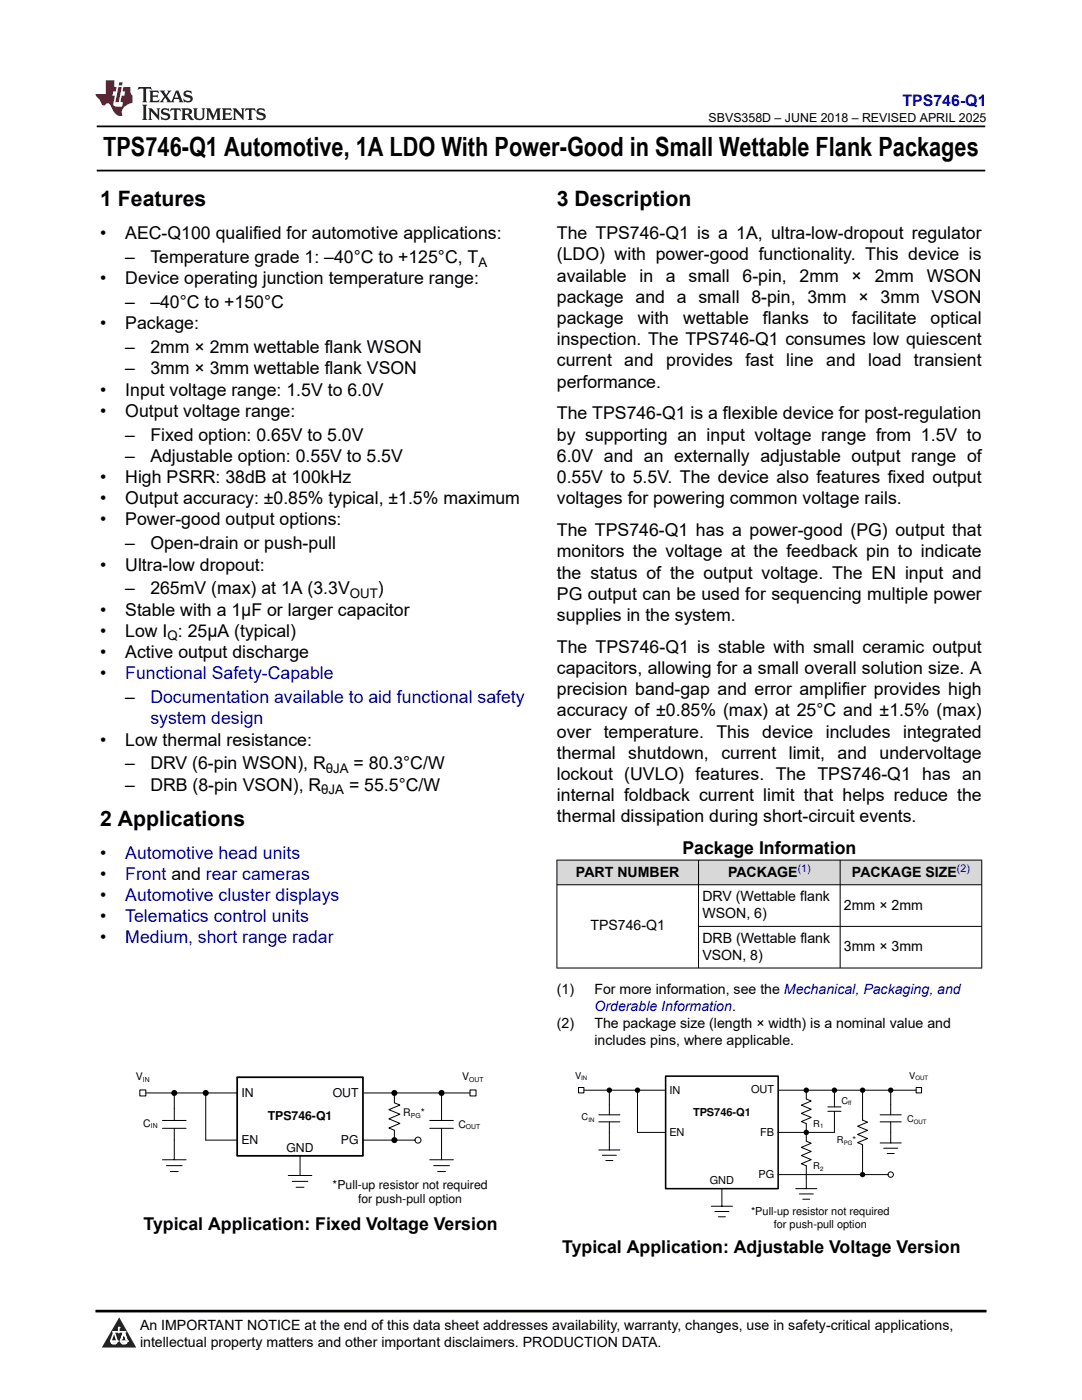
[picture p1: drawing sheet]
<svg xmlns="http://www.w3.org/2000/svg" width="216mm" height="279mm" viewBox="0 0 216 279" stroke-linecap="round" stroke-linejoin="round" font-family="sans-serif">
<defs><g id="words">
<text font-size="5.3" x="20.6" y="31.2">TPS746-Q1 Automotive, 1A LDO With Power-Good in Small Wettable Flank Packages</text>
<g font-size="4.2">
<text x="20" y="41.2">1 Features</text>
<text x="111.1" y="41.2">3 Description</text>
<text x="20" y="164.8">2 Applications</text>
</g>
<g font-size="3.5">
<text x="20" y="47.7">•</text>
<text x="25" y="47.7">AEC-Q100 qualified for automotive applications:</text>
<text x="111.1" y="47.7">The TPS746-Q1 is a 1A, ultra-low-dropout regulator</text>
<text x="25" y="52.5">–</text>
<text x="30" y="52.5">Temperature grade 1: –40°C to +125°C, T</text>
<text x="111.1" y="52">(LDO) with power-good functionality. This device is</text>
<text x="20" y="56.7">•</text>
<text x="25" y="56.7">Device operating junction temperature range:</text>
<text x="111.1" y="56.2">available</text>
<text x="127.6" y="56.2">in</text>
<text x="132.9" y="56.2">a</text>
<text x="137.4" y="56.2">small</text>
<text x="148.2" y="56.2">6-pin,</text>
<text x="159.5" y="56.2">2mm</text>
<text x="169.9" y="56.2">×</text>
<text x="174.5" y="56.2">2mm</text>
<text x="184.9" y="56.2">WSON</text>
<text x="20" y="65.7">•</text>
<text x="25" y="61.5">–</text>
<text x="25" y="65.7">Package:</text>
<text x="30" y="61.5">–40°C to +150°C</text>
<text x="111.1" y="64.7">package</text>
<text x="111.1" y="60.4">package and a small 8-pin, 3mm × 3mm VSON</text>
<text x="127.2" y="64.7">with</text>
<text x="136.3" y="64.7">wettable</text>
<text x="152.2" y="64.7">flanks</text>
<text x="164.2" y="64.7">to</text>
<text x="170" y="64.7">facilitate</text>
<text x="185.7" y="64.7">optical</text>
<text x="25" y="70.5">–</text>
<text x="30" y="70.5">2mm × 2mm wettable flank WSON</text>
<text x="111.1" y="68.9">inspection. The TPS746-Q1 consumes low quiescent</text>
<text x="25" y="74.7">–</text>
<text x="30" y="74.7">3mm × 3mm wettable flank VSON</text>
<text x="111.1" y="77.4">performance.</text>
<text x="111.1" y="73.1">current</text>
<text x="124.6" y="73.1">and</text>
<text x="132.9" y="73.1">provides</text>
<text x="148.7" y="73.1">fast</text>
<text x="156.9" y="73.1">line</text>
<text x="164.9" y="73.1">and</text>
<text x="173.2" y="73.1">load</text>
<text x="182.4" y="73.1">transient</text>
<text x="20" y="78.9">•</text>
<text x="20" y="83.2">•</text>
<text x="25" y="78.9">Input voltage range: 1.5V to 6.0V</text>
<text x="25" y="83.2">Output voltage range:</text>
<text x="111.1" y="83.7">The TPS746-Q1 is a flexible device for post-regulation</text>
<text x="25" y="87.9">–</text>
<text x="30" y="87.9">Fixed option: 0.65V to 5.0V</text>
<text x="111.1" y="87.9">by supporting an input voltage range from 1.5V to</text>
<text x="25" y="92.2">–</text>
<text x="30" y="92.2">Adjustable option: 0.55V to 5.5V</text>
<text x="111.1" y="92.2">6.0V and an externally adjustable output range of</text>
<text x="20" y="96.4">•</text>
<text x="20" y="100.6">•</text>
<text x="25" y="96.4">High PSRR: 38dB at 100kHz</text>
<text x="25" y="100.6">Output accuracy: ±0.85% typical, ±1.5% maximum</text>
<text x="111.1" y="96.4">0.55V to 5.5V. The device also features fixed output</text>
<text x="111.1" y="100.6">voltages for powering common voltage rails.</text>
<text x="20" y="104.9">•</text>
<text x="25" y="104.9">Power-good output options:</text>
<text x="111.1" y="107">The TPS746-Q1 has a power-good (PG) output that</text>
<text x="20" y="113.9">•</text>
<text x="25" y="109.6">–</text>
<text x="25" y="113.9">Ultra-low dropout:</text>
<text x="30" y="109.6">Open-drain or push-pull</text>
<text x="111.1" y="111.2">monitors the voltage at the feedback pin to indicate</text>
<text x="25" y="118.6">–</text>
<text x="30" y="118.6">265mV (max) at 1A (3.3V</text>
<text x="75.4" y="118.6">)</text>
<text x="111.1" y="115.5">the status of the output voltage. The EN input and</text>
<text x="111.1" y="119.7">PG output can be used for sequencing multiple power</text>
<text x="20" y="122.9">•</text>
<text x="25" y="122.9">Stable with a 1µF or larger capacitor</text>
<text x="111.1" y="123.9">supplies in the system.</text>
<text x="20" y="131.3">•</text>
<text x="20" y="127.1">•</text>
<text x="25" y="127.1">Low I : 25μA (typical)</text>
<text x="25" y="131.3">Active output discharge</text>
<text x="111.1" y="130.3">The TPS746-Q1 is stable with small ceramic output</text>
<text x="20" y="135.6">•</text>
<text x="111.1" y="134.5">capacitors, allowing for a small overall solution size. A</text>
<text x="25" y="140.3">–</text>
<text x="111.1" y="143">accuracy of ±0.85% (max) at 25°C and ±1.5% (max)</text>
<text x="111.1" y="138.7">precision band-gap and error amplifier provides high</text>
<text x="20" y="148.8">•</text>
<text x="25" y="148.8">Low thermal resistance:</text>
<text x="111.1" y="147.2">over temperature.</text>
<text x="143" y="147.2">This</text>
<text x="152.1" y="147.2">device</text>
<text x="164.8" y="147.2">includes</text>
<text x="180.2" y="147.2">integrated</text>
<text x="25" y="153.6">–</text>
<text x="30" y="153.6">DRV (6-pin WSON), R</text>
<text x="70.6" y="153.6">= 80.3°C/W</text>
<text x="111.1" y="155.7">lockout (UVLO) features. The TPS746-Q1 has an</text>
<text x="111.1" y="151.4">thermal</text>
<text x="125.4" y="151.4">shutdown,</text>
<text x="143.9" y="151.4">current</text>
<text x="157.4" y="151.4">limit,</text>
<text x="167.1" y="151.4">and</text>
<text x="175.5" y="151.4">undervoltage</text>
<text x="25" y="157.8">–</text>
<text x="30" y="157.8">DRB (8-pin VSON), R</text>
<text x="69.6" y="157.8">= 55.5°C/W</text>
<text x="111.1" y="159.9">internal foldback current limit that helps reduce the</text>
<text x="111.1" y="164.1">thermal dissipation during short-circuit events.</text>
<text x="20" y="171.3">•</text>
<text x="136.2" y="170.5">Package Information</text>
<text x="20" y="175.6">•</text>
<text x="20" y="179.8">•</text>
<text x="20" y="184">•</text>
<text x="20" y="188.3">•</text>
<text x="28.7" y="245.4">Typical Application: Fixed Voltage Version</text>
<text x="112.2" y="250.1">Typical Application: Adjustable Voltage Version</text>
</g>
<g font-size="3.5" fill="#00f">
<text x="25" y="135.6">Functional Safety-Capable</text>
<text x="30" y="140.3">Documentation available to aid functional safety</text>
<text x="30" y="144.6">system design</text>
<text x="25" y="171.3">Automotive head units</text>
<text x="25" y="175.6">Front and rear cameras</text>
<text x="25" y="179.8">Automotive cluster displays</text>
<text x="25" y="184">Telematics control units</text>
<text x="25" y="188.3">Medium, short range radar</text>
</g>
<text font-size="3.2" fill="#00f" x="180.1" y="21.1">TPS746-Q1</text>
<g font-size="2.8">
<text x="114.9" y="174.9">PART NUMBER</text>
<text x="140.2" y="179.8">DRV (Wettable flank</text>
<text x="145.3" y="174.9">PACKAGE</text>
<text x="170" y="174.9">PACKAGE SIZE</text>
<text x="117.8" y="185.7">TPS746-Q1</text>
<text x="140.2" y="183.2">WSON, 6)</text>
<text x="168.4" y="181.5">2mm × 2mm</text>
<text x="140.2" y="188.2">DRB (Wettable flank</text>
<text x="140.2" y="191.5">VSON, 8)</text>
<text x="168.4" y="189.8">3mm × 3mm</text>
<text x="111.1" y="198.3">(1)</text>
<text x="118.6" y="198.3">For more information, see the Mechanical, Packaging, and</text>
<text x="111.1" y="205.1">(2)</text>
<text x="118.6" y="205.1">The package size (length × width) is a nominal value and</text>
<text x="118.6" y="208.5">includes pins, where applicable.</text>
<text x="27.9" y="265.5">An IMPORTANT NOTICE at the end of this data sheet addresses availability, warranty, changes, use in safety-critical applications,</text>
<text x="27.9" y="268.9">intellectual property matters and other important disclaimers. PRODUCTION DATA.</text>
</g>
<text font-size="2.8" fill="#00f" x="118.6" y="201.7">Orderable Information.</text>
<g font-size="2.6">
<text x="95.5" y="53.2">A</text>
<text x="69.8" y="119.3">OUT</text>
<text x="33.4" y="127.8">Q</text>
<text x="65" y="154.3">θJA</text>
<text x="64.1" y="158.5">θJA</text>
</g>
<text font-size="2.5" x="141.4" y="24.3">SBVS358D – JUNE 2018 – REVISED APRIL 2025</text>
<g font-size="2.4">
<text x="48.2" y="218.9">IN</text>
<text x="66.4" y="218.9">OUT</text>
<text x="53.4" y="223.6">TPS746-Q1</text>
<text x="48.2" y="228.3">EN</text>
<text x="57.1" y="229.9">GND</text>
<text x="68" y="228.3">PG</text>
<text x="66.4" y="237.2">*Pull-up resistor not required</text>
<text x="71.5" y="240.2">for push-pull option</text>
</g>
<g font-size="2.2">
<text x="133.6" y="218.3">IN</text>
<text x="149.9" y="218.2">OUT</text>
<text x="133.6" y="226.7">EN</text>
<text x="138.3" y="222.7">TPS746-Q1</text>
<text x="151.7" y="226.7">FB</text>
<text x="141.6" y="236.3">GND</text>
<text x="151.3" y="235.1">PG</text>
<text x="149.9" y="242.4">*Pull-up resistor not required</text>
<text x="154.4" y="245">for push-pull option</text>
</g>
<g font-size="2.1" fill="#00f">
<text x="159.2" y="174">(1)</text>
<text x="191" y="174">(2)</text>
</g>
<g font-size="2.1">
<text x="27.1" y="215.6">V</text>
<text x="92.2" y="215.6">V</text>
<text x="28.6" y="224.9">C</text>
<text x="80.5" y="222.8">R</text>
<text x="83.9" y="222.8">*</text>
<text x="91.5" y="225.1">C</text>
</g>
<g font-size="1.9">
<text x="114.7" y="215.3">V</text>
<text x="181.4" y="215.3">V</text>
<text x="167.9" y="220.2">C</text>
<text x="116.1" y="223.6">C</text>
<text x="162.3" y="224.9">R</text>
<text x="181" y="224">C</text>
<text x="162.3" y="233.4">R</text>
<text x="167" y="228.2">R</text>
<text x="170.1" y="228.2">*</text>
</g>
<g font-size="1.4">
<text x="28.5" y="215.9">IN</text>
<text x="93.6" y="215.9">OUT</text>
<text x="30.1" y="225.2">IN</text>
<text x="82" y="223.1">PG</text>
<text x="93" y="225.4">OUT</text>
</g>
<g font-size="1.2">
<text x="116" y="215.6">IN</text>
<text x="182.7" y="215.6">OUT</text>
<text x="169.3" y="220.5">ff</text>
<text x="117.4" y="223.9">IN</text>
<text x="163.6" y="225.2">1</text>
<text x="182.3" y="224.2">OUT</text>
<text x="163.6" y="233.6">2</text>
<text x="168.3" y="228.4">PG</text>
</g>
</g></defs>
<path d="M19.3 25.2h177.3M19.3 34h177.3" fill="none" stroke="#000" stroke-width=".35"/>
<g fill="#d8d8d8">
<path d="M111.1 171.7h84.8v4.9h-84.8z" fill-rule="evenodd"/>
<path d="M111.2 171.7h28.1v4.8h-28.1z" fill-rule="evenodd"/>
<path d="M139.4 171.7h28.2v4.8h-28.2z" fill-rule="evenodd"/>
<path d="M167.7 171.7h28.1v4.8h-28.1z" fill-rule="evenodd"/>
</g>
<g fill="none" stroke="#000" stroke-width=".2">
<path d="M111.1 171.7h84.9M111.1 176.6h84.9M111.1 171.6v21.7M139.4 171.6v21.7M167.6 171.6v21.7M195.9 171.6v21.7M139.4 184.9h56.6M196 193.2h-84.9M27.9 217.5h1.2v1.2h-1.2zM29.1 218.1h18.2M34.8 218.1v5.5M41.1 218.1v9.4h6.2"/>
<path d="M72.6 218.1h21.2M78.7 218.1v2l1.1 .4-2.2 1 2.2 .9-2.2 .9 2.2 .9-2.2 .9 1.1 .5v1.9M88.1 218.1v5.5M93.8 217.5h1.2v1.2h-1.2zM115.4 217h1.1v1.1h-1.1zM116.5 217.6h16.3M121.6 217.6v4.9M127.2 217.6v8.4h5.6M155.5 217.6h27.3M160.9 217.6v1.7l1 .4-2 .9 2 .8-2 .8 2 .8-2 .8 1 .4v3.5l1 .5-2 .8 2 .8-2 .8 2 .8-2 .9 1 .4v4.5M166.5 217.6v3.3M172.1 217.6v5.9l1 .4-2 .9 2 .8-2 .8 2 .8-2 .8 1 .5v5.9"/>
<path d="M177.7 217.6v4.9M182.8 217h1.1v1.1h-1.1zM32.4 225.2h4.7M32.4 223.6h4.7M32.4 231.5h4.7M33.2 232.6h3.1M34 233.8h1.6M34.8 225.2v6.3M57.5 234.6h4.7M58.3 235.8h3.1M59.1 236.9h1.6M59.9 230.7v3.9"/>
<path d="M72.4 227.5h10.4M85.8 225.2h4.7M85.8 223.6h4.7M85.8 231.5h4.7M86.5 232.6h3.2M87.3 233.8h1.6M88.1 225.2v6.3M119.5 223.9h4.2M119.5 222.5h4.2M119.5 229.5h4.2M120.2 230.6h2.8M120.9 231.6h1.4"/>
<path d="M121.6 223.9v5.6M144 237.2v3.5M155.3 234.4h21.9M158.8 237.2h4.2M159.5 238.3h2.8M160.2 239.3h1.4M165.2 221.8h2.6M165.2 220.9h2.6M166.5 221.8v4.2h-11.2M175.6 223.9h4.2M175.6 222.5h4.2M175.6 228.1h4.2"/>
<path d="M176.3 229.2h2.8M177 230.2h1.4M177.7 223.9v4.2M141.9 240.7h4.2M142.6 241.8h2.8M143.3 242.8h1.4"/>
<circle cx="83.4" cy="227.5" r=".6"/>
<circle cx="177.7" cy="234.4" r=".54"/>
</g>
<path d="M47.3 215h25.1v15.7h-25.1z" fill="none" stroke="#000" stroke-width=".35"/>
<g fill="#000">
<circle cx="34.8" cy="218.1" r=".6"/>
<circle cx="41.1" cy="218.1" r=".6"/>
<circle cx="78.7" cy="218.1" r=".6"/>
<circle cx="88.1" cy="218.1" r=".6"/>
<circle cx="121.6" cy="217.6" r=".54"/>
<circle cx="127.2" cy="217.6" r=".54"/>
<circle cx="160.9" cy="217.6" r=".54"/>
<circle cx="166.5" cy="217.6" r=".54"/>
<circle cx="172.1" cy="217.6" r=".54"/>
<circle cx="177.7" cy="217.6" r=".54"/>
<circle cx="78.7" cy="227.5" r=".6"/>
<circle cx="160.9" cy="226" r=".54"/>
<circle cx="172.1" cy="234.4" r=".54"/>
</g>
<path d="M132.8 214.8h22.5v22.4h-22.5z" fill="none" stroke="#000" stroke-width=".31"/>
<path d="M0 0h215.9v23.8h-215.9z" fill-rule="evenodd" fill="#fff"/>
<path d="M27.7 17.4l-.2 .6 .5-.3h.6v.2v2.1l-.2 .4h1l-.2-.4v-2.1v-.2h.5l.5 .3-.1-.6zM29.8 18.1l.2 .4v1.5l-.2 .4h1.9l.1-.6a1.08 1.08 0 0 1-1.3 .2v-.7h.6l.4 .2v-.6l-.4 .2h-.6v-.6l.2-.1a1 1 0 0 1 1 .2l-.1-.5zM31.8 18.1l1 1.1-1 1.2h.9l-.2-.2 .4-.7 .5 .7-.2 .2h1.6l-.2-.2 .1-.4h1l.1 .4-.1 .2h.9l-.2-.3-.8-2h-.5l-1 2.2-.8-1.1 .9-1.1h-.8l.2 .2-.5 .7-.3-.7 .1-.2zM35.2 18.5l.4 1h-.8zM36.8 18.2a.65 .65 0 0 0-.2 .8 .65 .65 0 0 0 .6 .4l.7 .2 .1 .2a.79 .79 0 0 1-.7 .4 .79 .79 0 0 1-.7-.5l.1 .7 .2-.1a.93 .93 0 0 0 1.1 .1 .93 .93 0 0 0 .4-1 1.46 1.46 0 0 0-1.2-.6l-.1-.3a1.09 1.09 0 0 1 1.2 .2l-.2-.6-.1 .1-.6-.2zM28.4 20.9l.2 .4v2.3l-.2 .3h1l-.2-.3v-2.3l.2-.4zM29.6 21.6l.2 .4v1.6l-.2 .3h.8l-.3-.3v-1.4l1.7 1.8v-2l.2-.4h-.8l.2 .2 .1 1.1-1.2-1.3zM32.3 21.8a.65 .65 0 0 0-.2 .7 .65 .65 0 0 0 .7 .4l.6 .2 .1 .2a.79 .79 0 0 1-.7 .4 .79 .79 0 0 1-.7-.5l.1 .7 .2-.1a.93 .93 0 0 0 1.1 .1 .93 .93 0 0 0 .4-.9 1.46 1.46 0 0 0-1.2-.6l-.1-.4a1.09 1.09 0 0 1 1.2 .2l-.2-.6-.1 .1-.6-.1zM34.1 21.6l-.1 .7a.63 .63 0 0 1 .7-.4l.1 1.7-.3 .3h1l-.2-.3v-1.7a.66 .66 0 0 1 .8 .4l-.1-.7zM36.2 21.6l.2 .4v1.6l-.2 .3h.9l-.2-.2v-.7h.5l.1 .2a.79 .79 0 0 0 1.2 .6l-1-.9a.61 .61 0 0 0 .6-.6 .61 .61 0 0 0-.5-.6zM36.9 21.9h.2a.47 .47 0 0 1 .5 .1 .47 .47 0 0 1 .1 .5l-.2 .2h-.6zM38.5 21.6l.2 .2a2.27 2.27 0 0 0 .4 2 1.04 1.04 0 0 0 1.7-.7v-1.3l.2-.2h-.8l.2 .4v1.1a.6 .6 0 0 1-.6 .6 .6 .6 0 0 1-.6-.6v-1.1l.3-.4zM41.1 21.6l.2 .4v1.6l-.2 .3h.7l-.2-.3v-1.5l.9 1.9 .8-1.9v1.5l-.2 .3h1l-.3-.3v-1.6l.3-.4h-.8l-.7 1.5-.7-1.5zM44.3 21.6l.2 .4v1.6l-.2 .3h1.9l.1-.5a1.09 1.09 0 0 1-1.3 .1v-.6h.6l.4 .1v-.6l-.4 .2h-.6v-.6l.2-.1a1.01 1.01 0 0 1 1 .3l-.1-.6zM46.4 21.6l.3 .4v1.6l-.3 .3h.8l-.2-.3v-1.4l1.6 1.8v-2l.2-.4h-.7l.2 .2v1.1l-1.2-1.3zM49 21.6l-.1 .7a.63 .63 0 0 1 .8-.4v1.7l-.3 .3h1l-.2-.3v-1.7a.66 .66 0 0 1 .8 .4l-.1-.7zM51.4 21.8a.65 .65 0 0 0-.2 .7 .65 .65 0 0 0 .6 .4l.6 .2 .2 .2a.79 .79 0 0 1-.8 .4 .79 .79 0 0 1-.6-.5l.1 .7 .2-.1a.93 .93 0 0 0 1 .1 .93 .93 0 0 0 .5-.9 1.46 1.46 0 0 0-1.3-.6l-.1-.4a1.09 1.09 0 0 1 1.3 .2l-.2-.6-.2 .1-.5-.1z" fill="#231f20"/>
<path d="M21.1 16v2.8h-2.1l.1 .3 .9 1a.95 .95 0 0 0 .9 .9 .59 .59 0 0 1 .6-.4 .59 .59 0 0 1 .5 .4l.4 .8a1.59 1.59 0 0 0 2.1 1.3 1.61 1.61 0 0 1 1-2.2l1-.4-.1-1.5a1.59 1.59 0 0 1-.4-1.6h-1.4l-.2 .9h.5l-.1 .8h-.5l-.2 1v.2l.4 .1-.2 .9h-.6a.73 .73 0 0 1-1.1-.7l.3-1.5h-.5l.2-.8h.5l.2-.9h-.5v-1.4zM23.6 17.4l-.6 3h.7l.6-3zM23.8 16.4l-.1 .7h.7l.1-.7z" fill="#ed1c24"/>
<path d="M0 261.4h215.9v18h-215.9z" fill-rule="evenodd" fill="#fff"/>
<path d="M23.8 262.9l3.4 6h-6.9z" fill="#231f20"/>
<path d="M22.1 267.7h1.3l-.4 .5h-.3a.55 .55 0 0 1-.6-.5z" fill-rule="evenodd" fill="#fff"/>
<path d="M22.1 267.7h1.3l-.4 .5h-.3a.55 .55 0 0 1-.6-.5z" fill="none" stroke="#231f20" stroke-width=".34"/>
<path d="M22.1 267.7h1.3l-.4 .5h-.5zM23.7 265.9h.1M23.7 264.9v1z" fill="none" stroke="#fff" stroke-width=".34"/>
<circle cx="23.7" cy="264.9" r=".17" fill="#fff"/>
<path d="M22.6 265.8h.1M22.6 265.8h2.3z" fill="none" stroke="#fff" stroke-width=".34"/>
<circle cx="24.9" cy="265.8" r=".17" fill="#fff"/>
<path d="M24 267.7h.1" fill="none" stroke="#fff" stroke-width=".34"/>
<path d="M24.7 265.8l-.7 1.9z" fill="#fff"/>
<path d="M24.7 265.8l-.7 1.9z" fill="none" stroke="#fff" stroke-width=".34"/>
<path d="M24.7 265.8l.7 1.9z" fill="#fff"/>
<path d="M24.7 265.8l.7 1.9zM25.3 267.7h.1" fill="none" stroke="#fff" stroke-width=".34"/>
<circle cx="22.1" cy="267.7" r=".17" fill="#fff"/>
<path d="M22.8 265.8l-.7 1.9zM22.8 265.8l.6 1.9z" fill="none" stroke="#fff" stroke-width=".34"/>
<circle cx="23.4" cy="267.7" r=".17" fill="#fff"/>
<path d="M24.1 267.7h1.3a.65 .65 0 0 1-.6 .5 .65 .65 0 0 1-.7-.5z" fill-rule="evenodd" fill="#fff"/>
<path d="M24.1 267.7h1.3a.65 .65 0 0 1-.6 .5 .65 .65 0 0 1-.7-.5z" fill="none" stroke="#231f20" stroke-width=".34"/>
<path d="M24 267.7h.1M24.1 267.7h1.3l-.4 .5h-.5z" fill="none" stroke="#fff" stroke-width=".34"/>
<circle cx="25.4" cy="267.7" r=".17" fill="#fff"/>
<path d="M19 261.7h177.8" fill="none" stroke="#000" stroke-width=".53"/>
<use href="#words"/>
</svg>
